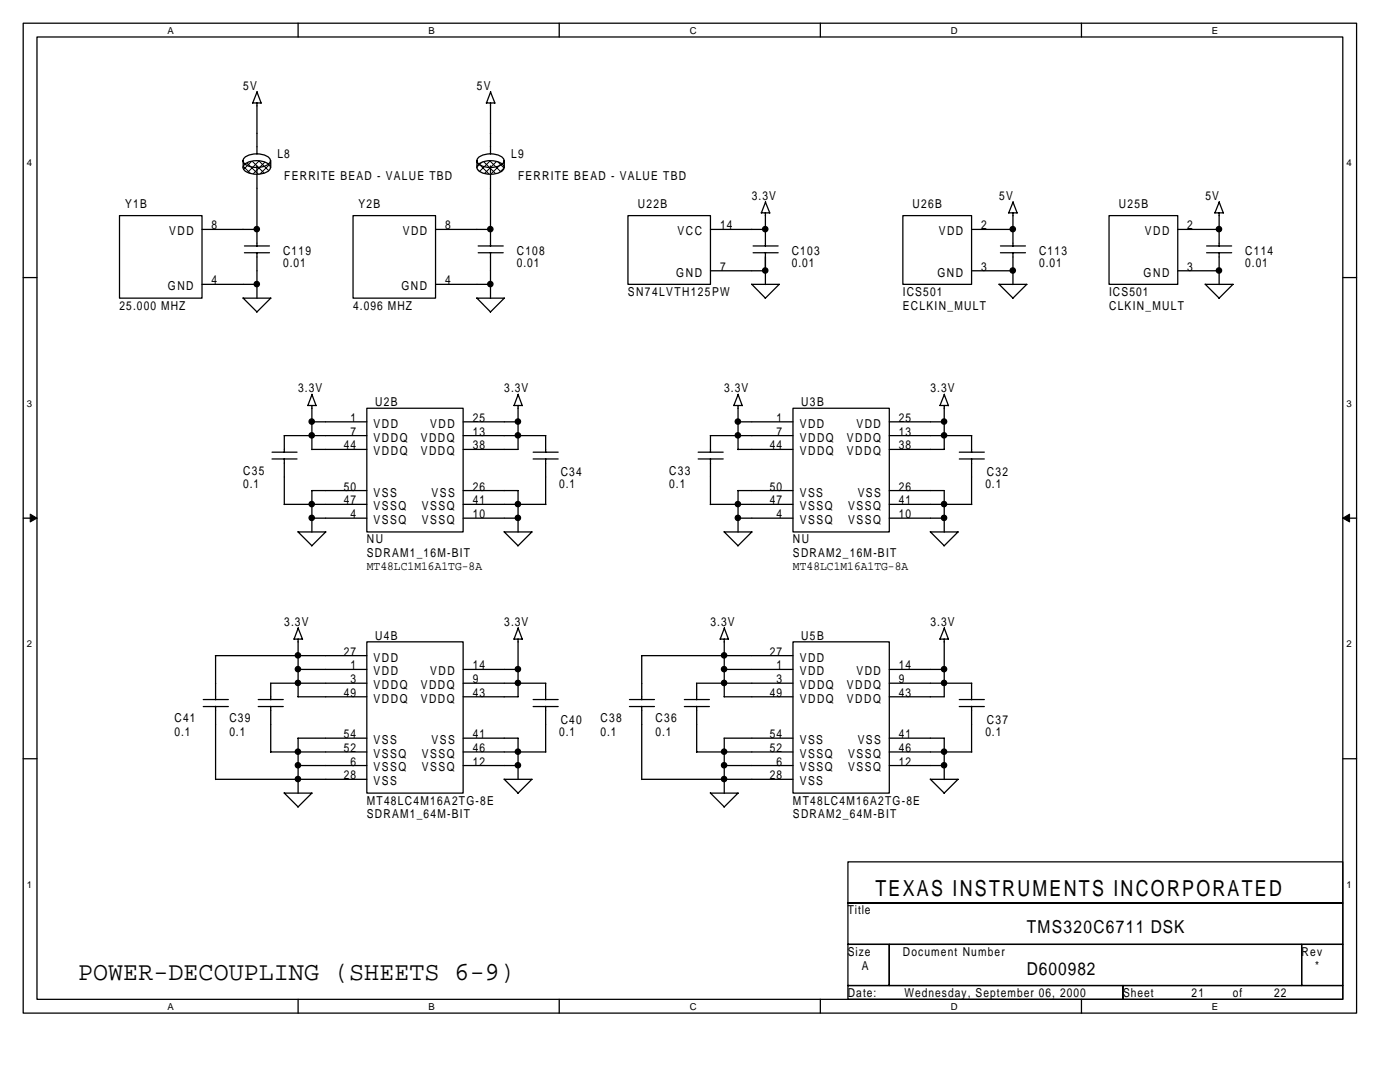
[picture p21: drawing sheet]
<svg xmlns="http://www.w3.org/2000/svg" width="279mm" height="216mm" viewBox="0 0 279 216" stroke-linecap="round" stroke-linejoin="round" font-family="sans-serif">
<defs><g id="words">
<text font-size="5.2" x="15.6" y="195.5">POWER-DECOUPLING (SHEETS 6-9)</text>
<text font-size="4.4" x="174.7" y="178.8">TEXAS INSTRUMENTS INCORPORATED</text>
<g font-size="3.6">
<text x="204.9" y="186.3">TMS320C6711 DSK</text>
<text x="204.9" y="194.5">D600982</text>
</g>
<g font-size="2.5">
<text x="48.5" y="17.9">5V</text>
<text x="95.2" y="17.9">5V</text>
<text x="55.4" y="31.6">L8</text>
<text x="102" y="31.6">L9</text>
<text x="24.9" y="41.5">Y1B</text>
<text x="56.7" y="36">FERRITE BEAD - VALUE TBD</text>
<text x="71.6" y="41.5">Y2B</text>
<text x="103.4" y="36">FERRITE BEAD - VALUE TBD</text>
<text x="127.3" y="41.5">U22B</text>
<text x="150" y="39.9">3.3V</text>
<text x="182.1" y="41.5">U26B</text>
<text x="199.4" y="39.9">5V</text>
<text x="223.3" y="41.5">U25B</text>
<text x="240.6" y="39.9">5V</text>
<text x="33.8" y="47">VDD</text>
<text x="42.2" y="45.8">8</text>
<text x="80.4" y="47">VDD</text>
<text x="88.8" y="45.8">8</text>
<text x="135.2" y="47">VCC</text>
<text x="143.7" y="45.8">14</text>
<text x="187.3" y="47">VDD</text>
<text x="195.8" y="45.8">2</text>
<text x="228.5" y="47">VDD</text>
<text x="237" y="45.8">2</text>
<text x="56.5" y="50.8">C119</text>
<text x="56.5" y="53.3">0.01</text>
<text x="103.1" y="50.8">C108</text>
<text x="103.1" y="53.3">0.01</text>
<text x="158" y="50.8">C103</text>
<text x="158" y="53.3">0.01</text>
<text x="207.4" y="50.8">C113</text>
<text x="207.4" y="53.3">0.01</text>
<text x="248.5" y="50.8">C114</text>
<text x="248.5" y="53.3">0.01</text>
<text x="33.5" y="57.9">GND</text>
<text x="42.2" y="56.7">4</text>
<text x="80.1" y="57.9">GND</text>
<text x="88.8" y="56.7">4</text>
<text x="125.3" y="59">SN74LVTH125PW</text>
<text x="135" y="55.2">GND</text>
<text x="143.7" y="54">7</text>
<text x="180.2" y="59">ICS501</text>
<text x="187.1" y="55.2">GND</text>
<text x="195.8" y="54">3</text>
<text x="221.3" y="59">ICS501</text>
<text x="228.2" y="55.2">GND</text>
<text x="237" y="54">3</text>
<text x="23.8" y="61.8">25.000 MHZ</text>
<text x="70.5" y="61.8">4.096 MHZ</text>
<text x="180.2" y="61.8">ECLKIN_MULT</text>
<text x="221.3" y="61.8">CLKIN_MULT</text>
<text x="59.5" y="78.3">3.3V</text>
<text x="74.9" y="81">U2B</text>
<text x="100.6" y="78.3">3.3V</text>
<text x="144.5" y="78.3">3.3V</text>
<text x="159.9" y="81">U3B</text>
<text x="185.7" y="78.3">3.3V</text>
<text x="68.6" y="89.7">44</text>
<text x="69.9" y="84.2">1</text>
<text x="69.9" y="86.9">7</text>
<text x="74.6" y="85.4">VDD</text>
<text x="74.6" y="88.1">VDDQ</text>
<text x="84" y="88.1">VDDQ</text>
<text x="85.9" y="85.4">VDD</text>
<text x="94.3" y="84.2">25</text>
<text x="94.3" y="86.9">13</text>
<text x="94.3" y="89.7">38</text>
<text x="153.6" y="89.7">44</text>
<text x="155" y="84.2">1</text>
<text x="155" y="86.9">7</text>
<text x="159.6" y="85.4">VDD</text>
<text x="159.6" y="88.1">VDDQ</text>
<text x="169" y="88.1">VDDQ</text>
<text x="170.9" y="85.4">VDD</text>
<text x="179.4" y="84.2">25</text>
<text x="179.4" y="86.9">13</text>
<text x="179.4" y="89.7">38</text>
<text x="48.5" y="94.7">C35</text>
<text x="74.6" y="90.9">VDDQ</text>
<text x="84" y="90.9">VDDQ</text>
<text x="111.9" y="95">C34</text>
<text x="133.6" y="94.7">C33</text>
<text x="159.6" y="90.9">VDDQ</text>
<text x="169" y="90.9">VDDQ</text>
<text x="196.9" y="95">C32</text>
<text x="48.5" y="97.5">0.1</text>
<text x="68.6" y="97.9">50</text>
<text x="68.6" y="100.6">47</text>
<text x="74.6" y="99.1">VSS</text>
<text x="74.6" y="101.8">VSSQ</text>
<text x="84.2" y="101.8">VSSQ</text>
<text x="86.1" y="99.1">VSS</text>
<text x="94.3" y="97.9">26</text>
<text x="94.3" y="100.6">41</text>
<text x="111.6" y="97.5">0.1</text>
<text x="133.6" y="97.5">0.1</text>
<text x="153.6" y="97.9">50</text>
<text x="153.6" y="100.6">47</text>
<text x="159.6" y="99.1">VSS</text>
<text x="159.6" y="101.8">VSSQ</text>
<text x="169.3" y="101.8">VSSQ</text>
<text x="171.2" y="99.1">VSS</text>
<text x="179.4" y="97.9">26</text>
<text x="179.4" y="100.6">41</text>
<text x="196.7" y="97.5">0.1</text>
<text x="69.9" y="103.4">4</text>
<text x="74.6" y="104.6">VSSQ</text>
<text x="84.2" y="104.6">VSSQ</text>
<text x="94.3" y="103.4">10</text>
<text x="155" y="103.4">4</text>
<text x="159.6" y="104.6">VSSQ</text>
<text x="169.3" y="104.6">VSSQ</text>
<text x="179.4" y="103.4">10</text>
<text x="73.2" y="113.6">MT48LC1M16A1TG-8A</text>
<text x="73.2" y="108.4">NU</text>
<text x="73.2" y="111.2">SDRAM1_16M-BIT</text>
<text x="158.3" y="113.6">MT48LC1M16A1TG-8A</text>
<text x="158.3" y="108.4">NU</text>
<text x="158.3" y="111.2">SDRAM2_16M-BIT</text>
<text x="56.7" y="124.9">3.3V</text>
<text x="100.6" y="124.9">3.3V</text>
<text x="141.8" y="124.9">3.3V</text>
<text x="185.7" y="124.9">3.3V</text>
<text x="68.6" y="130.8">27</text>
<text x="74.9" y="127.6">U4B</text>
<text x="153.6" y="130.8">27</text>
<text x="159.9" y="127.6">U5B</text>
<text x="69.9" y="133.6">1</text>
<text x="69.9" y="136.3">3</text>
<text x="74.6" y="134.8">VDD</text>
<text x="74.6" y="137.5">VDDQ</text>
<text x="74.6" y="132">VDD</text>
<text x="84" y="137.5">VDDQ</text>
<text x="85.9" y="134.8">VDD</text>
<text x="94.3" y="133.6">14</text>
<text x="94.3" y="136.3">9</text>
<text x="155" y="133.6">1</text>
<text x="155" y="136.3">3</text>
<text x="159.6" y="134.8">VDD</text>
<text x="159.6" y="137.5">VDDQ</text>
<text x="159.6" y="132">VDD</text>
<text x="169" y="137.5">VDDQ</text>
<text x="170.9" y="134.8">VDD</text>
<text x="179.4" y="133.6">14</text>
<text x="179.4" y="136.3">9</text>
<text x="68.6" y="139">49</text>
<text x="74.6" y="140.2">VDDQ</text>
<text x="84" y="140.2">VDDQ</text>
<text x="94.3" y="139">43</text>
<text x="153.6" y="139">49</text>
<text x="159.6" y="140.2">VDDQ</text>
<text x="169" y="140.2">VDDQ</text>
<text x="179.4" y="139">43</text>
<text x="34.8" y="144.1">C41</text>
<text x="34.8" y="146.8">0.1</text>
<text x="45.8" y="144.1">C39</text>
<text x="45.8" y="146.8">0.1</text>
<text x="68.6" y="147.3">54</text>
<text x="74.6" y="148.5">VSS</text>
<text x="86.1" y="148.5">VSS</text>
<text x="94.3" y="147.3">41</text>
<text x="111.6" y="146.8">0.1</text>
<text x="111.9" y="144.4">C40</text>
<text x="119.9" y="144.1">C38</text>
<text x="119.9" y="146.8">0.1</text>
<text x="130.8" y="144.1">C36</text>
<text x="130.8" y="146.8">0.1</text>
<text x="153.6" y="147.3">54</text>
<text x="159.6" y="148.5">VSS</text>
<text x="171.2" y="148.5">VSS</text>
<text x="179.4" y="147.3">41</text>
<text x="196.7" y="146.8">0.1</text>
<text x="196.9" y="144.4">C37</text>
<text x="68.6" y="150">52</text>
<text x="68.6" y="155.5">28</text>
<text x="69.9" y="152.8">6</text>
<text x="74.6" y="153.9">VSSQ</text>
<text x="74.6" y="151.2">VSSQ</text>
<text x="84.2" y="153.9">VSSQ</text>
<text x="84.2" y="151.2">VSSQ</text>
<text x="94.3" y="152.8">12</text>
<text x="94.3" y="150">46</text>
<text x="153.6" y="150">52</text>
<text x="153.6" y="155.5">28</text>
<text x="155" y="152.8">6</text>
<text x="159.6" y="153.9">VSSQ</text>
<text x="159.6" y="151.2">VSSQ</text>
<text x="169.3" y="153.9">VSSQ</text>
<text x="169.3" y="151.2">VSSQ</text>
<text x="179.4" y="152.8">12</text>
<text x="179.4" y="150">46</text>
<text x="73.2" y="160.5">MT48LC4M16A2TG-8E</text>
<text x="74.6" y="156.7">VSS</text>
<text x="158.3" y="160.5">MT48LC4M16A2TG-8E</text>
<text x="159.6" y="156.7">VSS</text>
<text x="73.2" y="163.3">SDRAM1_64M-BIT</text>
<text x="158.3" y="163.3">SDRAM2_64M-BIT</text>
<text x="169.2" y="182.5">Title</text>
<text x="169.2" y="190.7">Size</text>
<text x="180.2" y="190.7">Document Number</text>
<text x="259.8" y="190.7">Rev</text>
<text x="172" y="193.5">A</text>
<text x="262.5" y="193.5">*</text>
<text x="169.2" y="198.9">Date:</text>
<text x="180.5" y="198.9">Wednesday, September 06, 2000</text>
<text x="224.1" y="198.9">Sheet</text>
<text x="237.8" y="198.9">21</text>
<text x="246.1" y="198.9">of</text>
<text x="254.3" y="198.9">22</text>
</g>
<g font-size="1.9">
<text x="33.4" y="6.7">A</text>
<text x="85.5" y="6.7">B</text>
<text x="137.6" y="6.7">C</text>
<text x="189.8" y="6.7">D</text>
<text x="241.9" y="6.7">E</text>
<text x="5.3" y="33.2">4</text>
<text x="268.7" y="33.2">4</text>
<text x="5.3" y="81.2">3</text>
<text x="268.7" y="81.2">3</text>
<text x="5.3" y="129.2">2</text>
<text x="268.7" y="129.2">2</text>
<text x="5.3" y="177.2">1</text>
<text x="268.7" y="177.2">1</text>
<text x="33.4" y="201.5">A</text>
<text x="85.5" y="201.5">B</text>
<text x="137.6" y="201.5">C</text>
<text x="189.8" y="201.5">D</text>
<text x="241.9" y="201.5">E</text>
</g>
</g></defs>
<path d="M4.6 4.6h266.1v197.6h-266.1zM7.4 7.4h260.6v192h-260.6z" fill="none" stroke="#000" stroke-width=".25"/>
<g fill="#fff">
<path d="M33.4 4.9h1.3v2.2h-1.3z"/>
<path d="M33.4 199.7h1.3v2.2h-1.3z"/>
</g>
<path d="M59.5 4.6v2.8M59.5 199.4v2.8" fill="none" stroke="#000" stroke-width=".25"/>
<g fill="#fff">
<path d="M85.5 4.9h1.3v2.2h-1.3z"/>
<path d="M85.5 199.7h1.3v2.2h-1.3z"/>
</g>
<path d="M111.6 4.6v2.8M111.6 199.4v2.8" fill="none" stroke="#000" stroke-width=".25"/>
<g fill="#fff">
<path d="M137.6 4.9h1.4v2.2h-1.4z"/>
<path d="M137.6 199.7h1.4v2.2h-1.4z"/>
</g>
<path d="M163.7 4.6v2.8M163.7 199.4v2.8" fill="none" stroke="#000" stroke-width=".25"/>
<g fill="#fff">
<path d="M189.8 4.9h1.3v2.2h-1.3z"/>
<path d="M189.8 199.7h1.3v2.2h-1.3z"/>
</g>
<path d="M215.8 4.6v2.8M215.8 199.4v2.8" fill="none" stroke="#000" stroke-width=".25"/>
<g fill="#fff">
<path d="M241.9 4.9h1.3v2.2h-1.3z"/>
<path d="M241.9 199.7h1.3v2.2h-1.3z"/>
<path d="M5.3 31.4h1.1v2.2h-1.1z"/>
<path d="M268.7 31.4h1.1v2.2h-1.1z"/>
<path d="M5.3 79.4h1.1v2.2h-1.1z"/>
<path d="M268.7 79.4h1.1v2.2h-1.1z"/>
</g>
<path d="M4.6 55.4h2.8M268 55.4h2.7" fill="none" stroke="#000" stroke-width=".25"/>
<g fill="#fff">
<path d="M5.3 127.4h1.1v2.2h-1.1z"/>
<path d="M268.7 127.4h1.1v2.2h-1.1z"/>
</g>
<path d="M4.6 103.4h2.8M268 103.4h2.7" fill="none" stroke="#000" stroke-width=".25"/>
<g fill="#000" stroke="#000" stroke-width=".2">
<path d="M6 102.6l1.4 .8-1.4 .8z" fill-rule="evenodd"/>
<path d="M268 103.4l1.3-.8v1.6z" fill-rule="evenodd"/>
</g>
<g fill="#fff">
<path d="M5.3 175.4h1.1v2.2h-1.1z"/>
<path d="M268.7 175.4h1.1v2.2h-1.1z"/>
</g>
<g fill="none" stroke="#000" stroke-width=".25">
<path d="M51.3 18.3l.8 2.3M51.3 18.3l-.9 2.2M97.9 18.3l.9 2.3M97.9 18.3l-.8 2.2M48.5 32v1.5M48.9 31.4a4.5 4.5 0 0 1 4.7 0 .91 .91 0 0 1 .3 .9 .91 .91 0 0 1-.7 .7 4.1 4.1 0 0 1-4.6-.6l-.1-.3zM50.4 20.5h1.7M51.3 20.5v10.2M51.3 33.1v1.5M51.3 34.8v14.3M54 32v1.5M95.2 32v1.5"/>
<path d="M95.5 31.4a4.4 4.4 0 0 1 4.7 0 .91 .91 0 0 1 .4 .9 .91 .91 0 0 1-.8 .7 4.1 4.1 0 0 1-4.5-.6l-.1-.3zM97 20.5h1.7M97.9 20.5v10.2M97.9 33.1v1.5M97.9 34.8v14.3M100.6 32v1.5M23.8 43h16.5v16.5h-16.5zM40.3 56.7h11M40.3 45.8h11M48.5 59.5l2.8 2.7M48.5 59.5h5.6M48.8 50.4h5"/>
<path d="M48.8 49.1h5M51.3 50.4v9.1M54 59.5l-2.8 2.8M70.5 43h16.4v16.5h-16.4zM86.9 56.7h11M86.9 45.8h11M95.1 59.5l2.8 2.7M95.2 59.5h5.5M95.4 50.4h5M95.4 49.1h5M97.9 50.4v9.1M100.6 59.5l-2.8 2.8"/>
<path d="M125.3 43h16.5v13.7h-16.5zM141.8 45.8h11M141.8 54h11M150 56.7l2.8 2.8M150 56.7h5.5M150.3 50.4h5M150.3 49.1h5M152.8 42.5v6.6M152.8 50.4v6.4M152.8 40.3l.8 2.2M152.8 40.3l-.9 2.2h1.7M155.5 56.7l-2.8 2.8"/>
<path d="M180.2 43h13.7v13.7h-13.7zM193.9 45.8h8.3M193.9 54h8.3M199.4 56.7l2.8 2.8M199.4 56.7h5.5M199.7 50.4h5M199.7 49.1h5M201.3 42.5h1.7M202.2 42.5v6.6M202.2 50.4v6.4M202.2 40.3l.8 2.2M202.2 40.3l-.9 2.2"/>
<path d="M204.9 56.7l-2.8 2.8M221.3 43h13.7v13.7h-13.7zM235 45.8h8.3M235 54h8.3M240.5 56.7l2.8 2.8M240.6 56.7h5.5M240.8 50.4h5M240.8 49.1h5M242.4 42.5h1.7M243.3 42.5v6.6M243.3 50.4v6.4M243.3 40.3l.9 2.2"/>
<path d="M243.3 40.3l-.8 2.2M246.1 56.7l-2.8 2.8M62.2 78.7l.9 2.3M62.3 78.7l-.9 2.2h1.6M103.4 78.7l.8 2.3M103.4 78.7l-.8 2.2M147.3 78.7l.8 2.3M147.3 78.7l-.9 2.2M188.4 78.7l.9 2.3M188.5 78.7l-.9 2.2M54.3 91.6h5M54.3 90.2h5"/>
<path d="M56.7 86.9h16.5M56.7 86.9v3.4M56.7 91.5v9.2M62.2 97.9h11M62.2 84.2h11M62.2 89.7h11M62.2 80.9v8.8M62.2 97.9v8.3M73.2 81.5h19.2v24.6h-19.2zM92.4 97.9h11v8.3M92.4 84.2h11M92.4 86.9h16.5v3.4"/>
<path d="M102.5 80.9h1.7M103.4 80.9v8.8h-11M106.4 91.6h5M106.4 90.2h5M108.9 91.5v9.2M139.3 91.6h5M139.3 90.2h5M141.7 86.9h16.6M141.8 86.9v3.4M141.8 91.5v9.2M146.4 80.9h1.7M147.2 97.9h11.1"/>
<path d="M147.2 84.2h11.1M147.2 89.7h11.1M147.3 80.9v8.8M147.3 97.9v8.3M158.3 81.5h19.2v24.6h-19.2zM177.5 97.9h10.9v8.3M177.5 84.2h11M177.5 86.9h16.4M187.6 80.9h1.6M188.4 80.9v8.8h-10.9M191.4 91.6h5M191.4 90.2h5"/>
<path d="M193.9 86.9v3.4M193.9 91.5v9.2M56.7 100.6h16.5M62.2 103.4h11M65 106.1l-2.8 2.8M65 106.1h-5.5l2.7 2.8M92.4 103.4h11M92.4 100.6h16.5M100.6 106.1l2.8 2.8M100.6 106.1h5.6M106.1 106.1l-2.8 2.8M141.7 100.6h16.6"/>
<path d="M144.5 106.1l2.8 2.8M144.5 106.1h5.6M147.2 103.4h11.1M150 106.1l-2.8 2.8M177.5 103.4h11M177.5 100.6h16.4M185.6 106.1l2.8 2.8M185.7 106.1h5.5M191.2 106.1l-2.8 2.8M40.6 139.6h5M43 130.8h30.2M43 130.8v8.8"/>
<path d="M51.5 139.6h5M54 136.3h19.2M54 136.3v3.3M58.6 127.5h1.7M59.5 133.6h13.7M59.5 127.5v11.5h13.7M59.5 125.3l.9 2.3M59.5 125.3l-.8 2.2M73.2 128.1h19.2v30.2h-19.2zM92.4 136.3h16.5v3.3M92.4 133.6h11M102.5 127.5h1.7"/>
<path d="M103.4 127.5v11.5h-11M103.4 125.3l.8 2.3M103.4 125.3l-.8 2.2M106.4 139.6h5M125.6 139.6h5M128 130.8h30.3M128.1 130.8v8.8M136.6 139.6h5M139 136.3h19.3M139 136.3v3.3M143.7 127.5h1.6M144.5 133.6h13.8"/>
<path d="M144.5 139h13.8M144.5 127.5v11.5M144.5 125.3l.9 2.3M144.6 125.3l-.9 2.2M158.3 128.1h19.2v30.2h-19.2zM177.5 133.6h11M177.5 136.3h16.4M187.6 127.5h1.6M188.4 127.5v11.5h-10.9M188.4 125.3l.9 2.3M188.5 125.3l-.9 2.2M191.4 139.6h5"/>
<path d="M193.9 136.3v3.3M4.6 151.4h2.8M40.6 141h5M43 155.5h30.2M43 140.9v14.6M51.5 141h5M54 150h19.2M54 140.9v9.2M56.7 158.2l2.8 2.8M56.7 158.3h5.6l-2.8 2.8M59.5 152.8h13.7M73.2 147.3h-13.7v11"/>
<path d="M92.4 147.3h11v8.2M92.4 152.8h11M92.4 150h16.5M100.6 155.5l2.8 2.8M100.6 155.5h5.6M106.1 155.5l-2.8 2.8M106.4 141h5M108.9 140.9v9.2M125.6 141h5M128.1 155.5h30.2M128.1 140.9v14.6M136.6 141h5"/>
<path d="M139 150h19.3M139 140.9v9.2M141.7 158.2l2.8 2.8M141.8 158.3h5.5M144.5 147.3h13.8M144.5 152.8h13.8M144.5 147.3v11M147.3 158.3l-2.8 2.8M177.5 147.3h10.9v8.2M177.5 152.8h11M177.5 150h16.4M185.6 155.5l2.8 2.8"/>
<path d="M185.7 155.5h5.5M191.2 155.5l-2.8 2.8M191.4 141h5M193.9 140.9v9.2M268 151.4h2.7M169.2 172h98.8v8.2h-98.8zM169.2 188.4h8.3v8.3h-8.3zM169.2 196.7h54.9v2.7h-54.9zM169.2 180.2h98.8v8.2h-98.8zM177.5 188.4h82.3v8.3h-82.3zM224.1 196.7h43.9v2.7h-43.9zM259.8 188.4h8.2v8.3h-8.2z"/>
</g>
<g fill="#000" stroke="#000" stroke-width=".25">
<path d="M48.9 32.7a4.5 4.5 0 0 1 4.7 0 .91 .91 0 0 1 .3 1 .91 .91 0 0 1-.7 .7 4.1 4.1 0 0 1-4.6-.6l-.1-.4z" fill-rule="evenodd"/>
<path d="M95.5 32.7a4.4 4.4 0 0 1 4.7 0 .91 .91 0 0 1 .4 1 .91 .91 0 0 1-.8 .7 4.1 4.1 0 0 1-4.5-.6l-.1-.4z" fill-rule="evenodd"/>
<circle cx="51.2" cy="45.7" r=".53"/>
<circle cx="51.2" cy="56.7" r=".53"/>
<circle cx="97.9" cy="56.7" r=".53"/>
<circle cx="97.9" cy="45.7" r=".53"/>
<circle cx="152.7" cy="54" r=".53"/>
<circle cx="152.7" cy="45.7" r=".53"/>
<circle cx="202.1" cy="54" r=".53"/>
<circle cx="202.1" cy="45.7" r=".53"/>
<circle cx="243.3" cy="54" r=".53"/>
<circle cx="243.3" cy="45.7" r=".53"/>
<circle cx="62.2" cy="84.1" r=".53"/>
<circle cx="62.2" cy="86.9" r=".53"/>
<circle cx="103.4" cy="84.1" r=".53"/>
<circle cx="103.4" cy="86.9" r=".53"/>
<circle cx="147.3" cy="84.1" r=".53"/>
<circle cx="147.3" cy="86.9" r=".53"/>
<circle cx="188.4" cy="84.1" r=".53"/>
<circle cx="188.4" cy="86.9" r=".53"/>
<circle cx="62.2" cy="100.6" r=".53"/>
<circle cx="62.2" cy="103.3" r=".53"/>
<circle cx="103.4" cy="100.6" r=".53"/>
<circle cx="103.4" cy="103.3" r=".53"/>
<circle cx="147.3" cy="100.6" r=".53"/>
<circle cx="147.3" cy="103.3" r=".53"/>
<circle cx="188.4" cy="100.6" r=".53"/>
<circle cx="188.4" cy="103.3" r=".53"/>
<circle cx="59.5" cy="136.3" r=".53"/>
<circle cx="59.5" cy="133.5" r=".53"/>
<circle cx="59.5" cy="130.8" r=".53"/>
<circle cx="103.4" cy="136.3" r=".53"/>
<circle cx="103.4" cy="133.5" r=".53"/>
<circle cx="144.5" cy="130.8" r=".53"/>
<circle cx="144.5" cy="133.5" r=".53"/>
<circle cx="144.5" cy="136.3" r=".53"/>
<circle cx="188.4" cy="133.5" r=".53"/>
<circle cx="188.4" cy="136.3" r=".53"/>
<circle cx="59.5" cy="150" r=".53"/>
<circle cx="59.5" cy="152.7" r=".53"/>
<circle cx="59.5" cy="155.4" r=".53"/>
<circle cx="103.4" cy="152.7" r=".53"/>
<circle cx="103.4" cy="150" r=".53"/>
<circle cx="144.5" cy="152.7" r=".53"/>
<circle cx="144.5" cy="150" r=".53"/>
<circle cx="144.5" cy="155.4" r=".53"/>
<circle cx="188.4" cy="150" r=".53"/>
<circle cx="188.4" cy="152.7" r=".53"/>
</g>
<use href="#words"/>
</svg>
